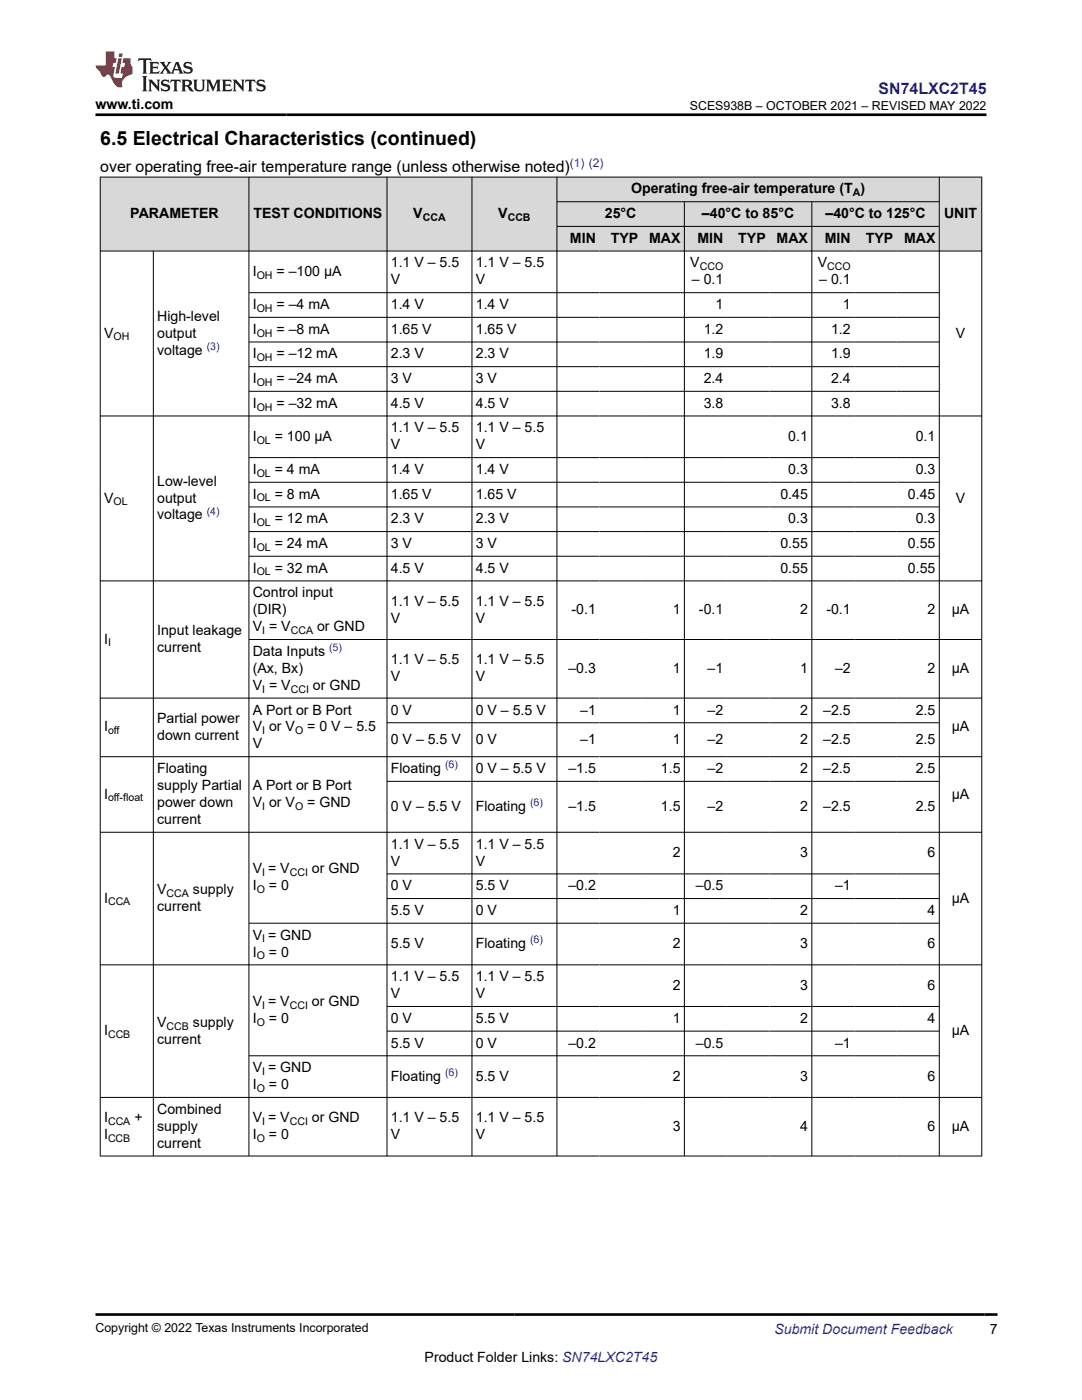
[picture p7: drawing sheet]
<svg xmlns="http://www.w3.org/2000/svg" width="216mm" height="279mm" viewBox="0 0 216 279" stroke-linecap="round" stroke-linejoin="round" font-family="sans-serif">
<defs><g id="words">
<text font-size="3.9" x="20" y="28.8">6.5 Electrical Characteristics (continued)</text>
<text font-size="3.2" fill="#00f" x="175.3" y="18.7">SN74LXC2T45</text>
<text font-size="3.2" x="20" y="34.3">over operating free-air temperature range (unless otherwise noted)</text>
<g font-size="2.8">
<text x="19" y="21.8">www.ti.com</text>
<text x="125.9" y="38.6">Operating free-air temperature (T )</text>
<text x="26" y="43.5">PARAMETER</text>
<text x="50.6" y="43.5">TEST CONDITIONS</text>
<text x="82.5" y="43.5">V</text>
<text x="99.4" y="43.5">V</text>
<text x="120.7" y="43.5">25°C</text>
<text x="140.1" y="43.5">–40°C to 85°C</text>
<text x="164.7" y="43.5">–40°C to 125°C</text>
<text x="188.4" y="43.5">UNIT</text>
<text x="78" y="53.4">1.1 V – 5.5</text>
<text x="94.9" y="53.4">1.1 V – 5.5</text>
<text x="113.7" y="48.5">MIN</text>
<text x="121.9" y="48.5">TYP</text>
<text x="129.5" y="48.5">MAX</text>
<text x="137.7" y="53.4">V</text>
<text x="139.2" y="48.5">MIN</text>
<text x="147.3" y="48.5">TYP</text>
<text x="155" y="48.5">MAX</text>
<text x="163.2" y="53.4">V</text>
<text x="164.6" y="48.5">MIN</text>
<text x="172.8" y="48.5">TYP</text>
<text x="180.4" y="48.5">MAX</text>
<text x="50.4" y="55.1">I</text>
<text x="55.2" y="55.1">= –100 µA</text>
<text x="78" y="56.8">V</text>
<text x="94.9" y="56.8">V</text>
<text x="138.1" y="56.8">– 0.1</text>
<text x="163.5" y="56.8">– 0.1</text>
<text x="31.4" y="64">High-level</text>
<text x="50.4" y="61.7">I</text>
<text x="55.2" y="61.7">= –4 mA</text>
<text x="78" y="61.7">1.4 V</text>
<text x="94.9" y="61.7">1.4 V</text>
<text x="142.8" y="61.7">1</text>
<text x="168.2" y="61.7">1</text>
<text x="20.8" y="67.4">V</text>
<text x="31.4" y="67.4">output</text>
<text x="31.4" y="70.8">voltage</text>
<text x="50.4" y="66.6">I</text>
<text x="50.4" y="71.5">I</text>
<text x="55.2" y="66.6">= –8 mA</text>
<text x="55.2" y="71.5">= –12 mA</text>
<text x="78" y="66.6">1.65 V</text>
<text x="78" y="71.5">2.3 V</text>
<text x="94.9" y="66.6">1.65 V</text>
<text x="94.9" y="71.5">2.3 V</text>
<text x="140.4" y="66.6">1.2</text>
<text x="140.4" y="71.5">1.9</text>
<text x="165.8" y="66.6">1.2</text>
<text x="165.8" y="71.5">1.9</text>
<text x="190.7" y="67.4">V</text>
<text x="50.4" y="76.4">I</text>
<text x="55.2" y="76.4">= –24 mA</text>
<text x="78" y="76.4">3 V</text>
<text x="94.9" y="76.4">3 V</text>
<text x="140.4" y="76.4">2.4</text>
<text x="165.8" y="76.4">2.4</text>
<text x="50.4" y="81.4">I</text>
<text x="55.2" y="81.4">= –32 mA</text>
<text x="78" y="81.4">4.5 V</text>
<text x="94.9" y="81.4">4.5 V</text>
<text x="140.4" y="81.4">3.8</text>
<text x="165.8" y="81.4">3.8</text>
<text x="50.4" y="88">I</text>
<text x="54.8" y="88">= 100 µA</text>
<text x="78" y="86.3">1.1 V – 5.5</text>
<text x="78" y="89.7">V</text>
<text x="94.9" y="86.3">1.1 V – 5.5</text>
<text x="94.9" y="89.7">V</text>
<text x="157.3" y="88">0.1</text>
<text x="182.7" y="88">0.1</text>
<text x="50.4" y="94.6">I</text>
<text x="54.8" y="94.6">= 4 mA</text>
<text x="78" y="94.6">1.4 V</text>
<text x="94.9" y="94.6">1.4 V</text>
<text x="157.3" y="94.6">0.3</text>
<text x="182.7" y="94.6">0.3</text>
<text x="20.8" y="100.3">V</text>
<text x="31.4" y="96.9">Low-level</text>
<text x="31.4" y="100.3">output</text>
<text x="50.4" y="99.5">I</text>
<text x="54.8" y="99.5">= 8 mA</text>
<text x="78" y="99.5">1.65 V</text>
<text x="94.9" y="99.5">1.65 V</text>
<text x="155.7" y="99.5">0.45</text>
<text x="181.2" y="99.5">0.45</text>
<text x="190.7" y="100.3">V</text>
<text x="31.4" y="103.7">voltage</text>
<text x="50.4" y="104.4">I</text>
<text x="54.8" y="104.4">= 12 mA</text>
<text x="78" y="104.4">2.3 V</text>
<text x="94.9" y="104.4">2.3 V</text>
<text x="157.3" y="104.4">0.3</text>
<text x="182.7" y="104.4">0.3</text>
<text x="50.4" y="109.4">I</text>
<text x="54.8" y="109.4">= 24 mA</text>
<text x="78" y="109.4">3 V</text>
<text x="94.9" y="109.4">3 V</text>
<text x="155.7" y="109.4">0.55</text>
<text x="181.2" y="109.4">0.55</text>
<text x="50.4" y="114.3">I</text>
<text x="50.4" y="119.2">Control input</text>
<text x="54.8" y="114.3">= 32 mA</text>
<text x="78" y="114.3">4.5 V</text>
<text x="94.9" y="114.3">4.5 V</text>
<text x="155.7" y="114.3">0.55</text>
<text x="181.2" y="114.3">0.55</text>
<text x="50.4" y="122.6">(DIR)</text>
<text x="50.4" y="126">V = V</text>
<text x="63.3" y="126">or GND</text>
<text x="78" y="120.9">1.1 V – 5.5</text>
<text x="78" y="124.3">V</text>
<text x="94.9" y="120.9">1.1 V – 5.5</text>
<text x="94.9" y="124.3">V</text>
<text x="114" y="122.6">-0.1</text>
<text x="134.2" y="122.6">1</text>
<text x="139.5" y="122.6">-0.1</text>
<text x="159.7" y="122.6">2</text>
<text x="164.9" y="122.6">-0.1</text>
<text x="185.1" y="122.6">2</text>
<text x="189.9" y="122.6">µA</text>
<text x="20.8" y="128.4">I</text>
<text x="31.4" y="126.7">Input leakage</text>
<text x="31.4" y="130.1">current</text>
<text x="50.4" y="130.9">Data Inputs</text>
<text x="50.4" y="134.3">(Ax, Bx)</text>
<text x="50.4" y="137.7">V = V</text>
<text x="62.4" y="137.7">or GND</text>
<text x="78" y="132.6">1.1 V – 5.5</text>
<text x="78" y="136">V</text>
<text x="94.9" y="132.6">1.1 V – 5.5</text>
<text x="94.9" y="136">V</text>
<text x="113.4" y="134.3">–0.3</text>
<text x="134.2" y="134.3">1</text>
<text x="141.2" y="134.3">–1</text>
<text x="159.7" y="134.3">1</text>
<text x="166.6" y="134.3">–2</text>
<text x="185.1" y="134.3">2</text>
<text x="189.9" y="134.3">µA</text>
<text x="50.4" y="142.6">A Port or B Port</text>
<text x="78" y="142.6">0 V</text>
<text x="94.9" y="142.6">0 V – 5.5 V</text>
<text x="115.8" y="142.6">–1</text>
<text x="134.2" y="142.6">1</text>
<text x="141.2" y="142.6">–2</text>
<text x="159.7" y="142.6">2</text>
<text x="164.3" y="142.6">–2.5</text>
<text x="182.7" y="142.6">2.5</text>
<text x="20.8" y="146">I</text>
<text x="31.4" y="144.3">Partial power</text>
<text x="31.4" y="147.7">down current</text>
<text x="50.4" y="146">V or V</text>
<text x="50.4" y="149.4">V</text>
<text x="61.3" y="146">= 0 V – 5.5</text>
<text x="78" y="148.4">0 V – 5.5 V</text>
<text x="94.9" y="148.4">0 V</text>
<text x="115.8" y="148.4">–1</text>
<text x="134.2" y="148.4">1</text>
<text x="141.2" y="148.4">–2</text>
<text x="159.7" y="148.4">2</text>
<text x="164.3" y="148.4">–2.5</text>
<text x="182.7" y="148.4">2.5</text>
<text x="189.9" y="146">µA</text>
<text x="31.4" y="154.3">Floating</text>
<text x="78" y="154.3">Floating</text>
<text x="94.9" y="154.3">0 V – 5.5 V</text>
<text x="113.4" y="154.3">–1.5</text>
<text x="131.9" y="154.3">1.5</text>
<text x="141.2" y="154.3">–2</text>
<text x="159.7" y="154.3">2</text>
<text x="164.3" y="154.3">–2.5</text>
<text x="182.7" y="154.3">2.5</text>
<text x="20.8" y="159.4">I</text>
<text x="31.4" y="157.7">supply Partial</text>
<text x="31.4" y="161.1">power down</text>
<text x="50.4" y="157.7">A Port or B Port</text>
<text x="50.4" y="161.1">V or V</text>
<text x="61.3" y="161.1">= GND</text>
<text x="78" y="161.8">0 V – 5.5 V</text>
<text x="94.9" y="161.8">Floating</text>
<text x="113.4" y="161.8">–1.5</text>
<text x="131.9" y="161.8">1.5</text>
<text x="141.2" y="161.8">–2</text>
<text x="159.7" y="161.8">2</text>
<text x="164.3" y="161.8">–2.5</text>
<text x="182.7" y="161.8">2.5</text>
<text x="189.9" y="159.4">µA</text>
<text x="31.4" y="164.4">current</text>
<text x="78" y="169.4">1.1 V – 5.5</text>
<text x="78" y="172.8">V</text>
<text x="94.9" y="169.4">1.1 V – 5.5</text>
<text x="94.9" y="172.8">V</text>
<text x="134.2" y="171.1">2</text>
<text x="159.7" y="171.1">3</text>
<text x="185.1" y="171.1">6</text>
<text x="31.4" y="178.4">V</text>
<text x="38.5" y="178.4">supply</text>
<text x="50.4" y="177.7">I</text>
<text x="50.4" y="174.3">V = V</text>
<text x="53.7" y="177.7">= 0</text>
<text x="62.2" y="174.3">or GND</text>
<text x="78" y="177.7">0 V</text>
<text x="94.9" y="177.7">5.5 V</text>
<text x="113.4" y="177.7">–0.2</text>
<text x="138.8" y="177.7">–0.5</text>
<text x="166.6" y="177.7">–1</text>
<text x="20.8" y="180.1">I</text>
<text x="31.4" y="181.8">current</text>
<text x="78" y="182.6">5.5 V</text>
<text x="94.9" y="182.6">0 V</text>
<text x="134.2" y="182.6">1</text>
<text x="159.7" y="182.6">2</text>
<text x="185.1" y="182.6">4</text>
<text x="189.9" y="180.1">µA</text>
<text x="50.4" y="187.5">V = GND</text>
<text x="50.4" y="190.9">I</text>
<text x="53.7" y="190.9">= 0</text>
<text x="78" y="189.2">5.5 V</text>
<text x="94.9" y="189.2">Floating</text>
<text x="134.2" y="189.2">2</text>
<text x="159.7" y="189.2">3</text>
<text x="185.1" y="189.2">6</text>
<text x="78" y="195.8">1.1 V – 5.5</text>
<text x="94.9" y="195.8">1.1 V – 5.5</text>
<text x="134.2" y="197.5">2</text>
<text x="159.7" y="197.5">3</text>
<text x="185.1" y="197.5">6</text>
<text x="50.4" y="200.7">V = V</text>
<text x="62.2" y="200.7">or GND</text>
<text x="78" y="199.2">V</text>
<text x="94.9" y="199.2">V</text>
<text x="20.8" y="206.6">I</text>
<text x="31.4" y="204.9">V</text>
<text x="31.4" y="208.3">current</text>
<text x="38.5" y="204.9">supply</text>
<text x="50.4" y="204.1">I</text>
<text x="53.7" y="204.1">= 0</text>
<text x="78" y="204.1">0 V</text>
<text x="78" y="209.1">5.5 V</text>
<text x="94.9" y="204.1">5.5 V</text>
<text x="94.9" y="209.1">0 V</text>
<text x="113.4" y="209.1">–0.2</text>
<text x="134.2" y="204.1">1</text>
<text x="138.8" y="209.1">–0.5</text>
<text x="159.7" y="204.1">2</text>
<text x="166.6" y="209.1">–1</text>
<text x="185.1" y="204.1">4</text>
<text x="189.9" y="206.6">µA</text>
<text x="50.4" y="214">V = GND</text>
<text x="78" y="215.7">Floating</text>
<text x="94.9" y="215.7">5.5 V</text>
<text x="134.2" y="215.7">2</text>
<text x="159.7" y="215.7">3</text>
<text x="185.1" y="215.7">6</text>
<text x="50.4" y="217.4">I</text>
<text x="53.7" y="217.4">= 0</text>
<text x="20.8" y="224">I</text>
<text x="20.8" y="227.4">I</text>
<text x="26.8" y="224">+</text>
<text x="31.4" y="222.3">Combined</text>
<text x="31.4" y="225.7">supply</text>
<text x="50.4" y="227.4">I</text>
<text x="50.4" y="224">V = V</text>
<text x="53.7" y="227.4">= 0</text>
<text x="62.2" y="224">or GND</text>
<text x="78" y="224">1.1 V – 5.5</text>
<text x="78" y="227.4">V</text>
<text x="94.9" y="224">1.1 V – 5.5</text>
<text x="94.9" y="227.4">V</text>
<text x="134.2" y="225.7">3</text>
<text x="159.7" y="225.7">4</text>
<text x="185.1" y="225.7">6</text>
<text x="189.9" y="225.7">µA</text>
<text x="31.4" y="229.1">current</text>
<text x="197.5" y="266.1">7</text>
<text x="84.7" y="271.7">Product Folder Links: SN74LXC2T45</text>
</g>
<text font-size="2.8" fill="#00f" x="154.5" y="266.2">Submit Document Feedback</text>
<g font-size="2.5">
<text x="137.6" y="21.9">SCES938B – OCTOBER 2021 – REVISED MAY 2022</text>
<text x="19" y="265.9">Copyright © 2022 Texas Instruments Incorporated</text>
</g>
<text font-size="2.4" fill="#00f" x="113.7" y="33.2">(1) (2)</text>
<g font-size="2.1">
<text x="170.2" y="39.2">A</text>
<text x="84.3" y="44.1">CCA</text>
<text x="101.3" y="44.1">CCB</text>
<text x="139.6" y="53.9">CCO</text>
<text x="165.1" y="53.9">CCO</text>
<text x="51.2" y="55.6">OH</text>
<text x="51.2" y="62.2">OH</text>
<text x="22.6" y="67.9">OH</text>
<text x="51.2" y="67.2">OH</text>
<text x="51.2" y="72.1">OH</text>
<text x="51.2" y="77">OH</text>
<text x="51.2" y="81.9">OH</text>
<text x="51.2" y="88.5">OL</text>
<text x="51.2" y="95.2">OL</text>
<text x="22.6" y="100.9">OL</text>
<text x="51.2" y="100.1">OL</text>
<text x="51.2" y="105">OL</text>
<text x="51.2" y="109.9">OL</text>
<text x="51.2" y="114.8">OL</text>
<text x="21.6" y="129">I</text>
<text x="52.3" y="126.5">I</text>
<text x="58" y="126.5">CCA</text>
<text x="52.3" y="138.2">I</text>
<text x="58" y="138.2">CCI</text>
<text x="21.6" y="146.5">off</text>
<text x="52.3" y="146.5">I</text>
<text x="58.9" y="146.5">O</text>
<text x="21.6" y="159.9">off-float</text>
<text x="52.3" y="161.6">I</text>
<text x="58.9" y="161.6">O</text>
<text x="33.2" y="179">CCA</text>
<text x="51.2" y="178.2">O</text>
<text x="52.3" y="174.9">I</text>
<text x="57.8" y="174.9">CCI</text>
<text x="21.6" y="180.7">CCA</text>
<text x="51.2" y="191.5">O</text>
<text x="52.3" y="188.1">I</text>
<text x="52.3" y="201.3">I</text>
<text x="57.8" y="201.3">CCI</text>
<text x="21.6" y="207.2">CCB</text>
<text x="33.2" y="205.5">CCB</text>
<text x="51.2" y="204.7">O</text>
<text x="52.3" y="214.5">I</text>
<text x="51.2" y="217.9">O</text>
<text x="21.6" y="227.9">CCB</text>
<text x="21.6" y="224.5">CCA</text>
<text x="51.2" y="227.9">O</text>
<text x="52.3" y="224.5">I</text>
<text x="57.8" y="224.5">CCI</text>
</g>
<g font-size="2.1" fill="#00f">
<text x="41.2" y="69.8">(3)</text>
<text x="41.2" y="102.7">(4)</text>
<text x="65.7" y="130">(5)</text>
<text x="88.8" y="153.3">(6)</text>
<text x="105.8" y="160.9">(6)</text>
<text x="105.8" y="188.3">(6)</text>
<text x="88.8" y="214.7">(6)</text>
</g>
</g></defs>
<g fill="#d8d8d8">
<path d="M20 35.3h175.9v5h-175.9z" fill-rule="evenodd"/>
<path d="M20.1 35.4h29.5v14.6h-29.5z" fill-rule="evenodd"/>
<path d="M49.7 35.4h27.5v14.6h-27.5z" fill-rule="evenodd"/>
<path d="M77.3 35.4h16.8v14.6h-16.8z" fill-rule="evenodd"/>
<path d="M94.2 35.4h16.9v14.6h-16.9z" fill-rule="evenodd"/>
<path d="M111.2 35.4h76.2v4.8h-76.2z" fill-rule="evenodd"/>
<path d="M187.5 35.4h8.3v14.6h-8.3z" fill-rule="evenodd"/>
<path d="M111.2 40.3h25.3v4.8h-25.3z" fill-rule="evenodd"/>
<path d="M136.6 40.3h25.3v4.8h-25.3z" fill-rule="evenodd"/>
<path d="M162.1 40.3h25.3v4.8h-25.3z" fill-rule="evenodd"/>
<path d="M111.2 45.2h8.4v4.8h-8.4z" fill-rule="evenodd"/>
<path d="M119.6 45.2h8.5v4.8h-8.5z" fill-rule="evenodd"/>
<path d="M128.1 45.2h8.4v4.8h-8.4z" fill-rule="evenodd"/>
<path d="M136.6 45.2h8.4v4.8h-8.4z" fill-rule="evenodd"/>
<path d="M145 45.2h8.5v4.8h-8.5z" fill-rule="evenodd"/>
<path d="M153.5 45.2h8.4v4.8h-8.4z" fill-rule="evenodd"/>
<path d="M162.1 45.2h8.4v4.8h-8.4z" fill-rule="evenodd"/>
<path d="M170.5 45.2h8.4v4.8h-8.4z" fill-rule="evenodd"/>
<path d="M178.9 45.2h8.5v4.8h-8.5z" fill-rule="evenodd"/>
</g>
<g fill="none" stroke="#000" stroke-width=".2">
<path d="M19.9 35.3h176.1M20 35.3v195.5M49.7 35.3v195.5M77.2 35.3v195.5M94.2 35.3v195.5M111.1 35.3v195.5M187.4 35.3v195.5M195.9 35.3v195.5M19.9 50.1h176.1M30.6 50.1v180.7M49.7 58.4h137.8M111.1 40.3h76.4"/>
<path d="M111.1 45.2h76.4M136.6 40.3v190.5M162 40.3v190.5M49.7 63.3h137.8M49.7 68.3h137.8M49.7 73.2h137.8M49.7 78.1h137.8M19.9 83h176.1M49.7 91.3h137.8M49.7 96.2h137.8M19.9 115.9h176.1M49.7 101.2h137.8"/>
<path d="M49.7 106.1h137.8M49.7 111h137.8M49.7 127.6h146.3M196 139.3h-176.1M19.9 151h176.1M77.2 144.2h110.3M77.2 155.9h110.3M19.9 166.1h176.1M77.2 174.4h110.3M77.2 179.3h110.3M19.9 192.6h176.1M187.5 184.2h-137.8"/>
<path d="M19.9 219h176.1M77.2 200.9h110.3M77.2 205.8h110.3M187.5 210.7h-137.8M19.9 230.7h176.1"/>
</g>
<path d="M27.7 11.6l-.2 .6 .5-.2h.6v.1v2.2l-.2 .4h1l-.2-.4v-2.2v-.1h.5l.5 .2-.1-.6zM29.8 12.4l.2 .3v1.6l-.2 .4h1.9l.1-.6a1.08 1.08 0 0 1-1.3 .2v-.7h.6l.4 .2v-.7l-.4 .2h-.6v-.5l.2-.2a1 1 0 0 1 1 .3l-.1-.5zM31.8 12.4l1 1.1-1 1.2h.9l-.2-.2 .4-.8 .5 .8-.2 .2h1.6l-.2-.2 .1-.5h1l.1 .5-.1 .2h.9l-.2-.4-.8-1.9h-.5l-1 2.1-.8-1.1 .9-1h-.8l.2 .2-.5 .6-.3-.6 .1-.2zM35.2 12.8l.4 1h-.8zM36.8 12.5a.65 .65 0 0 0-.2 .7 .65 .65 0 0 0 .6 .5l.7 .1 .1 .3a.79 .79 0 0 1-.7 .4 .79 .79 0 0 1-.7-.5l.1 .7 .2-.1a.93 .93 0 0 0 1.1 0 .93 .93 0 0 0 .4-.9 1.46 1.46 0 0 0-1.2-.6l-.1-.3a1.09 1.09 0 0 1 1.2 .2l-.2-.6-.1 .1-.6-.2zM28.4 15.2l.2 .4v2.2l-.2 .4h1l-.2-.4v-2.2l.2-.4zM29.6 15.9l.2 .4v1.5l-.2 .4h.8l-.3-.4v-1.3l1.7 1.8v-2l.2-.4h-.8l.2 .2 .1 1.1-1.2-1.3zM32.3 16a.65 .65 0 0 0-.2 .8 .65 .65 0 0 0 .7 .4l.6 .2 .1 .2a.79 .79 0 0 1-.7 .4 .79 .79 0 0 1-.7-.5l.1 .7 .2-.1a.93 .93 0 0 0 1.1 .1 .93 .93 0 0 0 .4-1 1.46 1.46 0 0 0-1.2-.5l-.1-.4a1.09 1.09 0 0 1 1.2 .2l-.2-.6-.1 .1-.6-.1zM34.1 15.9l-.1 .6a.63 .63 0 0 1 .7-.3l.1 1.6-.3 .4h1l-.2-.4v-1.6a.66 .66 0 0 1 .8 .3l-.1-.6zM36.2 15.9l.2 .4v1.5l-.2 .4h.9l-.2-.2v-.7h.5l.1 .2a.79 .79 0 0 0 1.2 .6l-1-.9a.61 .61 0 0 0 .6-.6 .61 .61 0 0 0-.5-.7zM36.9 16.2h.2a.47 .47 0 0 1 .5 .1 .47 .47 0 0 1 .1 .5l-.2 .1-.6 .1zM38.5 15.9l.2 .2a2.27 2.27 0 0 0 .4 2 1.04 1.04 0 0 0 1.7-.7v-1.3l.2-.2h-.8l.2 .4v1.1a.6 .6 0 0 1-.6 .6 .6 .6 0 0 1-.6-.6v-1.1l.3-.4zM41.1 15.9l.2 .4v1.5l-.2 .4h.7l-.2-.4v-1.4l.9 1.9 .8-1.9v1.4l-.2 .4h1l-.3-.4v-1.5l.3-.4h-.8l-.7 1.5-.7-1.5zM44.3 15.9l.2 .4v1.5l-.2 .4h1.9l.1-.6a1.09 1.09 0 0 1-1.3 .2v-.7h.6l.4 .2v-.6l-.4 .2h-.6v-.6l.2-.1a1.01 1.01 0 0 1 1 .3l-.1-.6zM46.4 15.9l.3 .4v1.5l-.3 .4h.8l-.2-.4v-1.3l1.6 1.8v-2l.2-.4h-.7l.2 .2v1.1l-1.2-1.3zM49 15.9l-.1 .6a.63 .63 0 0 1 .8-.3v1.6l-.3 .4h1l-.2-.4v-1.6a.66 .66 0 0 1 .8 .3l-.1-.6zM51.4 16a.65 .65 0 0 0-.2 .8 .65 .65 0 0 0 .6 .4l.6 .2 .2 .2a.79 .79 0 0 1-.8 .4 .79 .79 0 0 1-.6-.5l.1 .7 .2-.1a.93 .93 0 0 0 1 .1 .93 .93 0 0 0 .5-1 1.46 1.46 0 0 0-1.3-.5l-.1-.4a1.09 1.09 0 0 1 1.3 .2l-.2-.6-.2 .1-.5-.1z" fill="#231f20"/>
<path d="M21.1 10.3v2.7h-2.1l.1 .4 .9 1a.95 .95 0 0 0 .9 .9 .59 .59 0 0 1 .6-.4 .59 .59 0 0 1 .5 .3l.4 .8a1.59 1.59 0 0 0 2.1 1.4 1.61 1.61 0 0 1 1-2.3l1-.3-.1-1.5a1.59 1.59 0 0 1-.4-1.7h-1.4l-.2 .9h.5l-.1 .9h-.5l-.2 .9v.3l.4 .1-.2 .9h-.6a.73 .73 0 0 1-1.1-.7l.3-1.5h-.5l.2-.9h.5l.2-.9h-.5v-1.3zM23.6 11.6l-.6 3.1h.7l.6-3.1zM23.8 10.7l-.1 .6h.7l.1-.6z" fill="#ed1c24"/>
<path d="M19 22.9h177.8M19.1 262.3h179.9" fill="none" stroke="#000" stroke-width=".53"/>
<use href="#words"/>
</svg>
